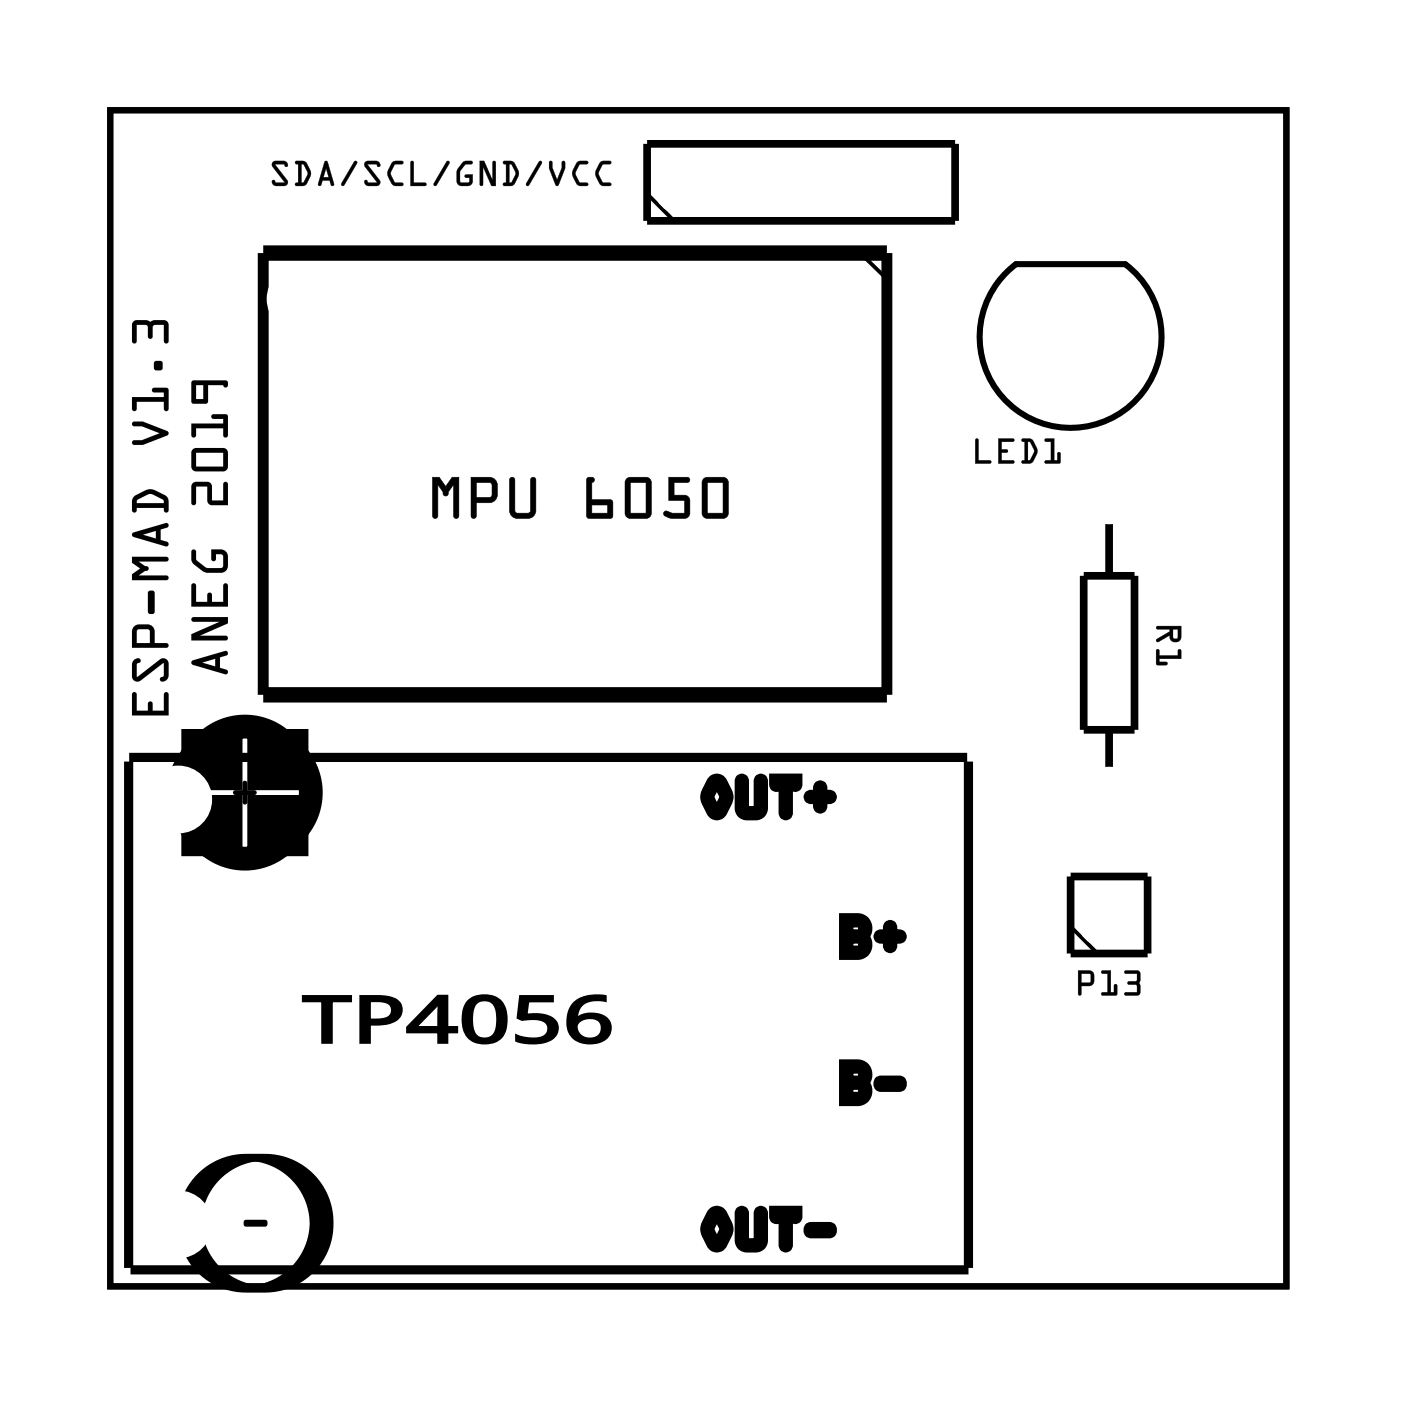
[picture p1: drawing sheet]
<svg xmlns="http://www.w3.org/2000/svg" width="46mm" height="46mm" viewBox="0 0 46 46" stroke-linecap="round" stroke-linejoin="round" font-family="sans-serif">
<path d="M3.6 3.6h38.8v38.8h-38.8zM37.1 8.7h-3.6a3 3 0 0 0-.4 4.4 3 3 0 0 0 4.4 0 3 3 0 0 0-.4-4.4" fill="none" stroke="#000" stroke-width=".2"/>
<g fill="#000">
<path d="M8 25.8h.2v.3h.3l-.3 .1-.1 .3-.1-.3-.3-.1h.3zM8.1 40.3l.6-.1 .1 .2-.1 .1h-.6z"/>
<path d="M3.6 3.6h38.8v38.8h-38.8zM3.6 3.6v38.8h38.8v-38.8z"/>
<path d="M9 5.3h.4l.1 .1-.1 .1v-.1h-.3l.4 .6-.1 .1h-.3l-.1-.1v-.1l.1 .1h.3l-.4-.5zM9 5.3v.2l.4 .5h-.3l-.1-.1v.1l.1 .1h.3l.1-.1-.4-.6h.3v.1l.1-.1-.1-.1zM9.7 5.3h.4l.2 .4-.3 .4h-.3l.1-.1v-.6zM9.8 5.3v.1v.6l-.1 .1h.3l.2-.3v-.2l-.1-.3zM9.9 5.4v.6l.2-.3zM9.9 5.4l.3 .3-.2 .3zM10.7 5.3h.1l.2 .8-.1-.1h-.3v.1h-.1zM10.7 5.3l-.2 .8h.1v-.2h.3l.1 .2-.2-.8zM10.8 5.6l-.1 .2h.1zM10.8 5.5v.4h-.1zM11.7 5.3l.1 .1-.5 .7zM11.7 5.3l-.4 .8 .5-.7zM12 5.3h.4l.1 .1v.1l-.1-.1h-.3l.4 .6v.1h-.3l-.2-.1 .1-.1v.1h.3l-.4-.5zM12.1 5.3l-.1 .2 .4 .5h-.2l-.1-.1-.1 .1 .2 .1h.3v-.1l-.4-.6h.3l.1 .1v-.1l-.1-.1zM12.9 5.4l.4-.1v.1h-.3l-.1 .3 .1 .3h.3v.1h-.3l-.2-.3v-.1zM12.9 5.4l-.1 .4a.36 .36 0 0 0 .5 .3v-.1h-.3l-.1-.3 .1-.3 .3-.1zM13.6 5.3l.1 .1-.1 .6h.4v.1h-.5zM13.6 5.3l-.1 .8h.5v-.1h-.4v-.6zM14.7 5.3l.1 .1-.5 .7zM14.7 5.3l-.4 .8 .5-.7zM15.2 5.4l.4-.1v.1h-.2l-.2 .3v.3h.3v-.1h-.1l-.1-.1h.3v.2l-.1 .1h-.3l-.1-.1v-.4zM15.3 5.4a.55 .55 0 0 0-.1 .7h.3l.1-.1v-.2h-.2h-.1l.2 .1v.1h-.3v-.4l.2-.2h.2zM15.8 5.3h.2l.2 .6v-.5l.2-.1v.8h-.2l-.3-.6v.6h-.1zM15.8 5.3v.8h.1v-.6l.3 .6h.2l-.1-.8v.1l-.1 .5-.2-.6zM16.6 5.3h.3l.2 .4-.2 .4h-.3l.1-.1v-.6zM16.6 5.3l.1 .1v.6l-.1 .1h.3l.2-.3v-.2l-.2-.3zM16.8 5.4v.6l.2-.3zM16.8 5.4l.2 .3-.2 .3zM17.8 5.3l.1 .1-.5 .7zM17.8 5.3l-.4 .8 .5-.7zM18.1 5.3h.1l.2 .6 .1-.6h.1v.3l-.2 .5h-.1l-.2-.5zM18.1 5.3v.3l.2 .5h.1l.2-.5v-.3h-.1l-.1 .6-.2-.6zM19 5.4l.4-.1v.1h-.3l-.1 .3 .1 .3h.3v.1h-.3l-.2-.3v-.1zM19 5.4l-.1 .4a.36 .36 0 0 0 .4 .3l.1-.1h-.3l-.1-.3 .1-.3 .3-.1zM19.8 5.4l.4-.1-.1 .1h-.2l-.2 .3 .2 .3h.2v.1h-.3l-.1-.3-.1-.1zM19.8 5.4l-.2 .4a.36 .36 0 0 0 .5 .3v-.1h-.2l-.2-.3 .2-.3 .3-.1z"/>
<path d="M9 5.3h.4l.1 .1-.1 .1v-.1h-.3l.4 .6-.1 .1h-.3l-.1-.1v-.1l.1 .1h.3l-.4-.5zM9.7 5.3h.4a.48 .48 0 0 1 0 .7l-.1 .1h-.3l.1-.1v-.6zM9.9 5.4l.1 .6 .2-.3zM10.7 5.3h.1l.2 .8-.1-.1h-.3v.1h-.1zM10.8 5.6l-.1 .2h.1zM11.7 5.3l.1 .1-.5 .7zM12.1 5.3h.3l.1 .1v.1l-.1-.1h-.3l.4 .6v.1h-.3l-.2-.1 .1-.1v.1h.3l-.4-.5zM12.9 5.4l.4-.1-.3 .1-.1 .3 .1 .3h.3v.1a.38 .38 0 0 1-.5-.4zM13.6 5.3v.1v.6h.4v.1h-.5zM14.7 5.3l.1 .1-.5 .7zM15.3 5.4h.3h-.2l-.2 .2v.4h.3v-.1l-.2-.1h.3v.2l-.1 .1h-.3l-.1-.1a.57 .57 0 0 1 .2-.6zM15.8 5.3h.2l.2 .6v-.5l.2-.1v.8h-.2l-.3-.6v.6h-.1zM16.6 5.3h.3a.48 .48 0 0 1 .1 .7l-.1 .1h-.3l.1-.1v-.6zM16.8 5.4v.6l.2-.3zM17.8 5.3l.1 .1-.5 .7zM18.1 5.3h.1l.2 .6 .1-.6h.1v.3l-.2 .5h-.1l-.2-.5zM19 5.4l.4-.1-.3 .1-.1 .3 .1 .3h.3l-.1 .1a.38 .38 0 0 1-.4-.4zM19.8 5.4l.4-.1-.3 .1-.2 .3 .2 .3h.2v.1a.38 .38 0 0 1-.5-.4z"/>
<path d="M14.3 15.7h.2l.2 .3 .2-.3h.2v1.3a.1 .1 0 0 1-.1 .1 .1 .1 0 0 1 0-.1v-1l-.2 .2a.11 .11 0 0 1-.1 .2 .11 .11 0 0 1-.1-.2l-.2-.2 .1 1a.1 .1 0 0 1-.1 .1 .1 .1 0 0 1-.1-.1zM14.3 15.7v1.3l.1 .1v-.1v-1l.3 .4 .3-.4v1l.1 .1v-1.4h-.2l-.2 .4-.2-.4zM15.5 15.7l.7 .1 .2 .2-.1 .5-.6 .1v.4a.1 .1 0 0 1-.1 .1 .1 .1 0 0 1-.1-.1zM15.5 15.7v1.3l.1 .1 .1-.1v-.4l.6-.1 .1-.5-.2-.2zM15.7 15.9v.5h.5v-.4zM15.7 15.9h.5v.5h-.5zM16.8 15.8h.2v1l.1 .1h.4v-1.1a.1 .1 0 0 1 .1-.1 .1 .1 0 0 1 .1 .1v1.1l-.2 .2h-.4l-.2-.1-.1-.2zM16.8 15.8v1.1l.2 .2h.5l.2-.3v-1h-.1h-.1v1.1h-.4l-.1-.1v-1zM19.4 15.8l.1-.1a.09 .09 0 0 1 .1 .1 .09 .09 0 0 1-.1 .1v.6h.7v.6h-.9zM19.4 15.8v1.2l.8 .1v-.6h-.7v-.6l.1-.1zM19.5 16.7v.2h.5v-.2zM19.5 16.6h.5v.3h-.5zM20.7 15.8l.6-.1 .2 .1v1.1l-.1 .2h-.6l-.2-.1zM20.7 15.8l-.1 1.2 .2 .1h.6l.1-.2v-1l-.2-.1zM20.8 15.9v1h.5v-1zM20.8 15.9h.5v1h-.5zM22.1 15.7h.6a.1 .1 0 0 1 .1 .1 .1 .1 0 0 1-.1 .1h-.5v.4l.5 .1 .1 .6-.2 .1-.7-.1a.1 .1 0 0 1 0-.1 .1 .1 0 0 1 .1 0h.6v-.4h-.5zM22.1 15.7v.8h.5v.4h-.6l-.1 .1 .3 .1h.4l.1-.2v-.5h-.1l-.4-.1v-.4h.5v-.1zM23.2 15.8l.7-.1 .1 .1v1.1l-.1 .2h-.6l-.1-.1zM23.2 15.8v1.2l.1 .1h.6l.1-.2v-1l-.1-.1zM23.3 15.9v1h.6v-1zM23.3 15.9h.6v1h-.6z"/>
<path d="M14.3 15.7h.2l.2 .3 .2-.3h.2v1.4l-.1-.1v-1l-.2 .2a.11 .11 0 0 1-.1 .2 .11 .11 0 0 1-.1-.2l-.2-.2v1l-.1 .1zM15.5 15.7l.7 .1 .2 .2-.1 .5-.6 .1v.4l-.1 .1-.1-.1zM15.7 15.9v.5h.5v-.5zM16.8 15.8h.2v1l.1 .1h.4v-1.1l.1-.1 .1 .1v1l-.2 .3h-.5l-.2-.2zM19.4 15.8h.2l-.1 .1v.6h.7v.6l-.8-.1zM19.5 16.7v.2h.5v-.2zM20.7 15.8l.6-.1 .2 .2v1l-.1 .2h-.6l-.2-.1zM20.8 15.9v1h.5v-1zM22.1 15.7h.6l.1 .1-.1 .1h-.5v.4h.4l.1 .1v.6l-.1 .1h-.4a.15 .15 0 0 1-.2 0 .15 .15 0 0 1 0-.2h.6v-.4h-.5zM23.2 15.8l.7-.1 .1 .2v1l-.1 .2h-.6l-.1-.1zM23.3 15.9v1h.6v-1z"/>
<path d="M32.2 14.5h.1v.7h.4v.1h-.5zM32.2 14.5v.8h.5v-.1h-.4v-.7zM32.9 14.5h.6l-.1 .1h-.4v.2l.3 .1h-.3v.3h.4v.1h-.5zM32.9 14.5v.8h.5v-.1h-.4v-.3h.2l-.2-.1v-.2l.5-.1zM33.7 14.5h.3l.2 .3-.2 .5h-.3l.1-.1v-.6zM33.7 14.5l.1 .1v.6l-.1 .1h.3l.2-.3v-.2l-.2-.3zM33.9 14.6v.6l.2-.3zM33.9 14.6l.2 .3-.2 .3zM34.5 14.5h.3v.7h.1v-.3h.1v.4h-.5v-.1h.2v-.6h-.2zM34.5 14.5v.1h.2v.6l-.2 .1h.4v-.4v.3h-.1v-.7z"/>
<path d="M32.2 14.5h.1v.7h.4v.1h-.5zM32.9 14.5h.6l-.1 .1h-.4v.2l.2 .1h-.2v.3h.4v.1h-.5zM33.7 14.5h.3a.48 .48 0 0 1 .1 .7l-.1 .1h-.3l.1-.1v-.6zM33.9 14.6v.6l.2-.3zM34.5 14.5h.3v.7h.1l.1-.3v.4h-.5l.2-.1v-.6h-.2z"/>
<path d="M4.4 22.9h.1v.5h.4l.1-.3v.3h.4v-.5l.1-.1 .1 .8h-1.2zM4.4 21.8h.2l-.1 .1v.4l.8-.5 .2-.1 .1 .2-.1 .5-.1 .1-.1-.1 .1-.1v-.4l-.8 .5-.1 .1-.1-.2zM4.4 20.7l.6-.1 .1 .1v.5h.4l.1 .1-1.2 .1zM4.5 20.8v.4h.4v-.4zM4.9 19.5l.2 .1v.6l-.1 .1-.1-.1zM4.4 18.4h1.1l.1 .1h-.1h-.9l.3 .3-.3 .2h.9l.1 .1h-1.2v-.2l.2-.1-.2-.2zM4.4 17.6l1.1-.3v.1l-.2 .1v.3l.2 .1 .1 .1h-.1l-1.1-.3zM4.7 17.6l.4 .2v-.3zM4.4 16.4a.72 .72 0 0 1 1.1 0l.1 .4-.1 .1-.1-.1h-.9l-.1 .1v-.4zM4.5 16.5v.1h.9v-.1l-.4-.2zM4.4 13.9h.3l.8 .3v.1l-.8 .4h-.3v-.2h.3l.6-.2-.6-.2h-.3zM4.4 13.1h1v-.2h-.3l-.1-.1h.5l.1 .7h-.2v-.2h-.9v.2l-.1 .1zM5.1 11.9h.2v.3h-.2zM4.4 10.6h1.1l.1 .1v.6h-.2v-.6h-.3l-.1 .5-.1-.1v-.4h-.4v.6h-.1z"/>
<path d="M4.4 22.9h.1v.5h.4l.1-.3v.3h.4v-.5l.1-.1 .1 .8h-1.2zM4.4 22.9v.7h1.2l-.1-.8-.1 .1v.5h-.4v-.3l-.1 .3h-.4v-.5zM4.4 21.8h.2l-.1 .1v.4l.8-.5 .2-.1 .1 .2-.1 .5-.1 .1-.1-.1 .1-.1v-.4l-.8 .5-.1 .1-.1-.2zM4.4 21.8v.5l.1 .2 .1-.1 .8-.5v.4l-.1 .1 .1 .1 .1-.1 .1-.5-.1-.2-.2 .1-.8 .5v-.4l.1-.1zM4.4 20.7l.6-.1 .1 .1v.5h.4l.1 .1-1.2 .1zM4.4 20.7v.7l1.2-.1-.1-.1h-.4v-.5l-.1-.1zM4.5 20.8v.4h.4v-.4zM4.5 20.8h.4v.4h-.4zM4.9 19.5l.2 .1v.6l-.1 .1-.1-.1zM4.9 19.5v.7l.1 .1 .1-.1v-.6zM4.4 18.4h1.1l.1 .1h-.1h-.9l.3 .3-.3 .2h.9l.1 .1h-1.2v-.2l.2-.1-.2-.2zM4.4 18.4v.2l.2 .2-.2 .1v.2h1.2l-.1-.1h-.9l.3-.2-.3-.3h.9h.1l-.1-.1zM4.4 17.6l1.1-.3v.1l-.2 .1v.3l.2 .1 .1 .1h-.1l-1.1-.3zM4.4 17.6v.1l1.1 .3h.1l-.1-.1-.2-.1v-.3l.2-.1v-.1zM4.7 17.6l.4 .2v-.3zM4.7 17.6l.4-.1v.3zM4.4 16.4l.5-.3 .2 .1 .4 .2 .1 .5h-.2v-.1h-.9l-.1 .1v-.4zM4.4 16.4v.1v.4l.1-.1h.9v.1h.2l-.1-.5-.4-.2-.2-.1zM4.5 16.5v.1h.9v-.1l-.4-.2zM4.5 16.5l.5-.2 .4 .2v.1h-.9zM4.4 13.9h.3l.8 .3 .1 .1-.9 .4h-.3v-.2h.3l.6-.2-.6-.2h-.3zM4.4 13.9v.2h.3l.6 .2-.6 .2h-.3v.2h.3l.8-.4v-.1l-.8-.3zM4.4 13.1h1v-.2h-.3l-.1-.1h.5l.1 .7h-.2v-.2h-.9v.2l-.1 .1zM4.4 13.1v.5l.1-.1v-.2h.9v.2h.2l-.1-.7h-.5l.1 .1h.3v.2zM5.1 11.9h.2v.3h-.2zM5.1 11.9v.3h.2v-.3zM4.4 10.6h1.1l.1 .1v.6h-.2v-.6h-.3l-.1 .5-.1-.1v-.4h-.4v.6h-.1zM4.4 10.6v.7h.1v-.6h.4l.1 .5 .1-.5h.3v.6h.2v-.6l-.1-.1z"/>
<path d="M6.5 24.2a2.26 2.26 0 0 1 2.6-.4 2.26 2.26 0 0 1 1.2 2.3h-2.1v-2.2a2.27 2.27 0 0 1 2.4 2.2 2.27 2.27 0 0 1-2.4 2.3v-2.2h2.1a2.27 2.27 0 0 1-2.2 2.5 2.27 2.27 0 0 1-2.3-2.5h2.2v2.2a2.27 2.27 0 0 1-2.5-2.3 2.27 2.27 0 0 1 2.5-2.2v2.2h-2.2a2.33 2.33 0 0 1 .7-1.9zM6 24h2.4a2.1 2.1 0 0 0-2.1 2.1 2.1 2.1 0 0 0 2.1 2.1h-2.4v-2.4a2.1 2.1 0 0 0 2.1 2.1 2.1 2.1 0 0 0 2.1-2.1v2.4h-2.4a2.1 2.1 0 0 0 2.1-2.1 2.1 2.1 0 0 0-2.1-2.1h2.4v2.5a2.1 2.1 0 0 0-2.1-2.1 2.1 2.1 0 0 0-2.1 2.1z"/>
<path d="M6.3 21.8l1.2-.3v.1l-.2 .1v.3l.2 .1v.1h-.1l-1-.3zM6.3 21.8l.1 .1 1 .3h.1v-.1l-.2-.1v-.3l.2-.1v-.1zM6.7 21.9l.4 .1v-.3zM6.7 21.9l.4-.2v.3zM6.3 20.4h1.2v.2l-.9 .4h.8l.1 .1h-1.2v-.2l.9-.4h-.8zM6.3 20.4l.1 .1h.8l-.9 .4v.2h1.2l-.1-.1h-.8l.9-.4v-.2zM6.3 19.3h.2v.6h.3l.1-.4 .1 .4h.4v-.6l.1-.1v.8h-1.2zM6.3 19.3v.7h1.2v-.8l-.1 .1v.6h-.4l-.1-.4-.1 .4h-.3v-.6zM6.3 18.1h.1l.1 .4 .3 .2h.5h.1v-.4h-.3v.2h-.1v-.4h.4l.1 .2v.5l-.2 .1h-.5l-.5-.4zM6.3 18.1v.3l.1 .2a.81 .81 0 0 0 1.1 .2v-.5l-.1-.2h-.4v.4h.1v-.2h.3v.4h-.1h-.5l-.3-.2v-.3zM6.4 15.9h.5l.1 .1v.5h.4v-.5l.1-.1v.8l-.6-.1-.1-.6h-.3v.6l-.1 .1zM6.4 15.9v.8l.1-.1v-.6h.3l.1 .6 .6 .1v-.8l-.1 .1v.5h-.4v-.5l-.1-.1zM6.4 14.8h1l.1 .1v.6l-.1 .1-1-.1-.1-.1zM6.4 14.8l-.1 .6 .1 .1h1h.1v-.6l-.1-.1zM6.5 14.9v.5h.9v-.5zM6.5 14.9h.9v.5h-.9zM6.3 14h1.1v-.2h-.4v-.1h.5v.7h-.1v-.3h-.9v.3h-.1zM6.3 14l.1 .4h.1v-.3h.9v.3h.1v-.7h-.5v.1h.4v.2zM6.3 12.6l1.1-.1 .1 .2-.1 .1v-.1h-.5l-.1 .6h-.4l-.1-.1zM6.3 12.6v.6l.1 .1h.4l.1-.6h.5v.1l.1-.1-.1-.2zM6.5 12.7v.5h.2v-.5zM6.5 12.7h.2v.5h-.2z"/>
<path d="M6.3 21.8l1.2-.3v.1l-.2 .1v.3l.2 .1v.1h-.1l-1-.3zM6.7 21.9l.4 .1v-.3zM6.3 20.4h1.2v.2l-.9 .4h.8l.1 .1h-1.2v-.2l.9-.4h-.8zM6.3 19.3h.2v.6h.3l.1-.4 .1 .4h.4v-.6l.1-.1v.8h-1.2zM6.3 18.1l.2 .1v.3l.4 .2h.4h.1l-.1-.4h-.2v.2h-.1v-.4l.4 .1 .1 .5-.1 .2a.76 .76 0 0 1-1.1-.7zM6.4 15.9h.5l.1 .1v.5h.4v-.5l.1-.1v.8l-.6-.1-.1-.6h-.3v.6l-.1 .1zM6.4 14.8h1l.1 .1v.6h-.1h-1l-.1-.1zM6.5 14.9v.5h.9v-.5zM6.3 14h1.1v-.2h-.4v-.1h.5v.7h-.1v-.3h-.9v.3h-.1zM6.3 12.6l1.1-.1 .1 .2-.1 .1v-.1h-.5l-.1 .6h-.4l-.1-.1zM6.5 12.7v.5h.2v-.5z"/>
<path d="M10 32.9h1.6v.1h-.7v1.4h-.3v-1.4h-.6zM11.9 32.9h.6a.57 .57 0 0 1 .7 .5 .85 .85 0 0 1-1 .4v.6h-.3zM12.2 33v.6a.56 .56 0 0 0 .7-.3v-.1a.8 .8 0 0 0-.7-.2zM14.5 32.8h.2v1.1h.4v.2h-.4v.3h-.2v-.3h-1.1v-.2zM14.5 33l-.8 .9h.8zM15.4 33a.78 .78 0 0 1 1.3 .4 .78 .78 0 0 1-.9 1 .86 .86 0 0 1-.4-1.4zM15.7 33.1a.82 .82 0 0 0 .2 1.1 .47 .47 0 0 0 .5-.6 .46 .46 0 0 0-.1-.5 .46 .46 0 0 0-.6 0zM17.2 32.9h1v.1h-.8v.5h.1a.65 .65 0 0 1 .9 .5 1.07 1.07 0 0 1-1.2 .4l-.2-.1v-.1l.5 .1a.36 .36 0 0 0 .5-.1 .36 .36 0 0 0 0-.5l-.9-.1zM19 33l.3-.1 .4-.1 .3 .1v.1a.65 .65 0 0 0-1 .6 .68 .68 0 0 1 1.1 .3 .74 .74 0 0 1-1 .4 .74 .74 0 0 1-.3-1.1zM19.1 33.7a.39 .39 0 0 0 .4 .6 .39 .39 0 0 0 .3-.6l-.4-.1z"/>
<path d="M10 32.8h1.6v.3l-.7-.1 .1 1.4h-.4v-1.4l-.6 .1zM10 32.9v.1h.7l-.1 1.4h.3v-1.4h.7v-.1zM11.9 32.8h.6a.61 .61 0 0 1 .8 .6 .84 .84 0 0 1-1.1 .4v.6h-.3zM11.9 32.9v1.5h.3l-.1-.6a.93 .93 0 0 0 1.1-.4 .44 .44 0 0 0-.6-.5zM12.2 33v.6a.51 .51 0 0 0 .7-.3l-.1-.2zM12.1 33h.1a.65 .65 0 0 1 .8 .3 .59 .59 0 0 1-.9 .3zM14.4 32.8h.4l-.1 1.1 .4-.1v.3h-.4l.1 .3h-.4l.1-.3h-1.1v-.2zM14.5 32.8l-1.1 1.1v.2l1.1-.1v.4h.2v-.4l.4 .1v-.2h-.4v-1.1zM14.4 33l.1 .1-.1 .1-.7 .7h.8zM14.4 33h.1v.9h-.9zM15.4 33a.81 .81 0 0 1 1.1 0 .81 .81 0 0 1 .1 1.1 .81 .81 0 0 1-1.1 .2 1.03 1.03 0 0 1-.1-1.3zM15.5 33.1a.79 .79 0 0 0-.1 .8 .79 .79 0 0 0 .7 .5 .81 .81 0 0 0 .5-.8 .81 .81 0 0 0-.5-.7h-.4zM15.7 33.1a.81 .81 0 0 0 .2 1.1 .43 .43 0 0 0 .5-.6 .42 .42 0 0 0-.1-.5 .42 .42 0 0 0-.6 0zM15.7 33.1a.51 .51 0 0 1 .6-.1 .51 .51 0 0 1 .2 .6 .5 .5 0 0 1-.5 .7 .5 .5 0 0 1-.5-.7zM17.1 32.8h1.2v.3l-.9-.1v.5l-.1-.1h.2a.7 .7 0 0 1 .9 .6 1.12 1.12 0 0 1-1.3 .4h-.1v-.3a.88 .88 0 0 0 1-.1 .47 .47 0 0 0-.6-.3l-.4-.1zM17.2 32.9l-.1 .7h.3a.54 .54 0 0 1 .7 .4 .94 .94 0 0 1-1.1 .2h.1l-.1 .1 .4 .1a.65 .65 0 0 0 .9-.6 .96 .96 0 0 0-1-.3l.1-.5h.8v-.1zM19 33l.3-.2h.5h.2v.3a.69 .69 0 0 0-1 .5 .73 .73 0 0 1 1.2 .3 .79 .79 0 0 1-1.2 .4 .79 .79 0 0 1-.1-1.2zM19 33.1a.74 .74 0 0 0-.1 1 .74 .74 0 0 0 1 .2 .49 .49 0 0 0 .1-.7 .49 .49 0 0 0-.7-.1l-.3 .1a.61 .61 0 0 1 .9-.6h.1v-.1h-.6zM19.1 33.7a.35 .35 0 0 0 .4 .5 .35 .35 0 0 0 .2-.5l-.3-.1zM19 33.7a.47 .47 0 0 1 .6-.1 .47 .47 0 0 1 .3 .5 .46 .46 0 0 1-.6 .2 .46 .46 0 0 1-.3-.6z"/>
<path d="M23.4 25.6a.37 .37 0 0 1 .6 .1l.2 .6-.2 .6a.37 .37 0 0 1-.4 .2 .37 .37 0 0 1-.3-.2l-.1-.4h.1h-.1l-.1-.2zM23.5 25.8l.1 .1-.2 .3-.1-.1 .1 .1v.1l.2 .4-.1 .1 .1-.1 .2 .1-.1-.1 .2-.3 .1 .1-.1-.1v-.2l.1-.1-.1 .1-.2-.3 .1-.1-.1 .1zM23.6 25.9h.1l-.1 .4-.2-.1 .2 .1-.2 .1 .2-.1 .1 .4-.1-.1h-.1l.2 .1h-.2l.2-.4 .2 .1-.2-.1 .2-.1-.2 .1-.2-.4 .1 .1 .1-.1zM23.5 25.7h.3v.1l-.1 .1 .1-.1 .2 .4-.2 .6a.2 .2 0 0 1-.2 .1 .2 .2 0 0 1-.1-.1l.1-.1-.1 .1-.2-.5 .2-.5 .1 .1zM24.3 25.6l.2-.1 .2 .2v1l-.1-.1h.3v.1v-.9a.24 .24 0 0 1 .2-.3 .24 .24 0 0 1 .2 .3v.9a.57 .57 0 0 1-.5 .4 .57 .57 0 0 1-.6-.4zM24.4 25.8h.1v.9h.1h.4v-.9h.1h.1v.9l-.2 .2h-.4l-.2-.1zM25.4 25.5h1.1v.4a.24 .24 0 0 1-.3 .2 .24 .24 0 0 1-.2-.3h.2v.2h-.2v-.2h.2v1a.24 .24 0 0 1-.3 .3 .24 .24 0 0 1-.2-.3v-1h.1v.2h-.1v-.2h.1a.24 .24 0 0 1-.2 .3 .24 .24 0 0 1-.2-.2zM25.5 25.7h.2v.2l-.1-.1-.1 .1v-.2h.5v1.1l-.1-.1-.1 .1v-1.1h.5v.2l-.1-.1v.1v-.2h.1v.1h-.8zM26.6 26.1h.4v.1h-.2v-.2a.24 .24 0 0 1 .3-.3 .24 .24 0 0 1 .2 .3v.2h-.2v-.1h.3a.24 .24 0 0 1 .2 .2 .24 .24 0 0 1-.2 .2h-.3v-.1h.2v.2a.24 .24 0 0 1-.2 .2 .24 .24 0 0 1-.3-.2v-.2h.2v.1h-.3l-.2-.2zM26.7 26.2h.4v.4v-.1l-.1 .1v-.4h.4l-.1 .1 .1 .1h-.4v-.4l.1 .1v-.1v.4h-.4l.1-.1z"/>
<path d="M23.5 25.7h.1h.2l.2 .5-.2 .6a.21 .21 0 0 1-.3 0l-.2-.5zM23.6 25.8l-.2 .5 .2 .4 .3-.4zM24.4 25.7h.1l.1 1h.4v-.9l.1-.1h.1v1l-.2 .2h-.5l-.1-.1zM25.5 25.7h.8v.3l-.1-.2h-.2l-.1 1.1-.1-.1v-1h-.1l-.1 .2zM26.7 26.2h.3l.1-.3v.3l.3 .1-.3 .1v.3l-.1-.3h-.3z"/>
<path d="M27.7 34.9a.98 .98 0 0 1 1 .3 .54 .54 0 0 1-.1 .6l-.1-.1 .1-.1a.51 .51 0 0 1 .1 .5 .51 .51 0 0 1-.4 .4h-.6zM27.8 35.1h.2v1.2h-.2v-.1h.6l.1-.1v-.2l-.2-.2 .2-.3-.1-.1h-.6zM28 35.8h.1v.4h-.1v-.2h.3h-.3zM27.8 35.6h.5a.35 .35 0 0 1 .3 .4 .35 .35 0 0 1-.3 .3h-.5zM28 35.3h.1v.3h-.1v-.1h.3v-.1h-.3zM27.8 35.1h.5a.35 .35 0 0 1 .3 .3 .35 .35 0 0 1-.3 .4h-.5zM28.9 35.5h.8a.27 .27 0 0 1 .2 .2 .27 .27 0 0 1-.2 .3h-.7l-.2-.2zM29 35.7h.7l-.1 .1v-.1l.1 .1h-.7l.1-.1v.1z"/>
<path d="M27.7 30.1a.98 .98 0 0 1 1 .3 .54 .54 0 0 1-.1 .6l-.1-.1 .1-.1a.51 .51 0 0 1 .1 .5 .51 .51 0 0 1-.4 .4h-.6zM27.8 30.3h.2v1.2h-.2v-.1l.6-.1h.1v-.2l-.2-.2 .2-.3-.1-.2h-.6zM28 31h.1v.3h-.1v-.1h.3v-.1h-.3zM27.8 30.8h.5a.35 .35 0 0 1 .3 .4 .35 .35 0 0 1-.3 .3h-.5zM28 30.4h.1v.4h-.1v-.1h.3v-.1h-.3zM27.8 30.3h.5a.35 .35 0 0 1 .3 .3 .35 .35 0 0 1-.3 .4h-.5zM28.9 30.7h.4v.1h-.2v-.2a.24 .24 0 0 1 .3-.3 .24 .24 0 0 1 .2 .3v.2h-.2v-.1h.3a.24 .24 0 0 1 .2 .2 .24 .24 0 0 1-.2 .2h-.3v-.1h.2v.2a.24 .24 0 0 1-.2 .2 .24 .24 0 0 1-.3-.2v-.2h.2v.1h-.3l-.2-.2zM29 30.8h.4v.4v-.1l-.1 .1v-.4h.4l-.1 .1 .1 .1h-.4v-.4l.1 .1v-.1v.4h-.4l.1-.1z"/>
<path d="M27.8 35.1h.5a.35 .35 0 0 1 .3 .2 .35 .35 0 0 1-.1 .4l.1 .3a.32 .32 0 0 1-.3 .3h-.5zM28 35.8v.4h.3a.19 .19 0 0 0 .2-.2 .19 .19 0 0 0-.2-.2zM28 35.3v.3h.3a.19 .19 0 0 0 .2-.2 .19 .19 0 0 0-.2-.1zM29 35.7l.7-.1 .1 .2-.1 .1h-.7z"/>
<path d="M27.8 30.3h.5a.35 .35 0 0 1 .3 .2 .35 .35 0 0 1-.1 .4l.1 .3a.32 .32 0 0 1-.3 .3h-.5zM28 31v.3h.3a.19 .19 0 0 0 .2-.1 .19 .19 0 0 0-.2-.2zM28 30.4v.4h.3a.19 .19 0 0 0 .2-.2 .19 .19 0 0 0-.2-.2zM29 30.8h.3l.1-.3v.3l.4 .1-.4 .1v.3l-.1-.3h-.3z"/>
<path d="M35.6 32h.4l.1 .2-.1 .3h-.3l-.1 .3zM35.6 32v.8l.1-.3h.3l.1-.3-.1-.2zM35.7 32.1v.3h.3v-.3zM35.7 32.1h.3v.3h-.3zM36.3 32h.3v.7h.1v-.2h.1v.3h-.5l.1-.1h.1v-.6h-.1zM36.3 32l.1 .1h.1v.6l-.2 .1h.5v-.3v.2h-.2v-.7zM37.1 32l.5 .1v.6l-.1 .1h-.4v-.1h.4v-.2l-.3-.1h.3v-.3h-.4zM37.1 32v.1h.4v.3h-.3l.3 .1v.2l-.4 .1h.4l.1-.7z"/>
<path d="M35.6 32h.4l.1 .2-.1 .3h-.3l-.1 .3zM35.7 32.1v.3h.3v-.3zM36.3 32h.3v.7h.1l.1-.2v.3h-.5l.2-.1v-.6h-.1zM37.1 32l.5 .1-.1 .7h-.4v-.1h.4v-.2l-.3-.1h.3v-.3h-.4z"/>
<path d="M38.2 20.7h.8v.3a.19 .19 0 0 1-.3 .2 .19 .19 0 0 1-.1-.2l-.4 .2-.1-.1 .5-.3h-.4zM38.7 20.8v.2l.1 .1 .1-.3zM38.2 21.4v.2h.7v-.2l.1 .3h-.8v.1l.3 .1h-.3z"/>
<path d="M38.1 20.7l.9-.1v.4a.19 .19 0 0 1-.3 .2 .19 .19 0 0 1-.1-.2l-.4 .2-.1-.1 .5-.3h-.4zM38.2 20.7l.4 .1-.4 .3v.1l.4-.3a.19 .19 0 0 0 .1 .3 .19 .19 0 0 0 .3-.2v-.3zM38.7 20.8v.2l.1 .1 .1-.3zM38.7 20.8h.2l-.1 .3-.1-.1zM38.1 21.4h.1v.2h.7v-.2l.1 .3h-.8v.1h.3v.1h-.3zM38.2 21.4v.5h.3l-.3-.1v-.1h.8l-.1-.3v.2h-.7v-.2z"/>
<path d="M6.5 38.7a2.25 2.25 0 0 1 1.6-.6h.6a2.29 2.29 0 0 1 2.3 2.2 2.29 2.29 0 0 1-2.3 2.3h-.6a2.29 2.29 0 0 1-2.1-1.4 2.29 2.29 0 0 1 .5-2.5zM7.3 38.9a2.1 2.1 0 0 0-.7 1.5v-.1a2.1 2.1 0 0 0 2.1 2.1h-.6a2.1 2.1 0 0 0 2.1-2.1v.1a2.1 2.1 0 0 0-2.1-2.1h.6a2.1 2.1 0 0 0-1.4 .6z"/>
<path d="M23.4 39.9a.37 .37 0 0 1 .6 .1l.2 .5-.2 .6a.37 .37 0 0 1-.4 .2 .37 .37 0 0 1-.3-.2l-.1-.3 .1-.1-.1 .1-.1-.3zM23.5 40l.1 .1-.2 .4-.1-.1 .1 .1v.1l.2 .4h-.1h.1h.2h-.1l.2-.4 .1 .1-.1-.1v-.1l.1-.1-.1 .1-.2-.4 .1-.1-.1 .1zM23.6 40.1l.1 .1-.1 .3h-.2h.2l-.2 .1h.2l.1 .3-.1-.1-.1 .1 .2 .1-.2-.1 .2-.3h.2h-.2l.2-.1h-.2l-.2-.3h.1h.1zM23.5 40h.3v.1h-.1l.1-.1 .2 .5-.2 .5a.2 .2 0 0 1-.2 .2 .2 .2 0 0 1-.1-.2h.1h-.1l-.2-.5 .2-.5 .1 .1zM24.3 39.8h.2l.2 .1v1l-.1-.1h.3v.1v-.9a.24 .24 0 0 1 .2-.2 .24 .24 0 0 1 .2 .2v.9a.57 .57 0 0 1-.5 .4 .57 .57 0 0 1-.6-.4zM24.4 40l.1 .1v-.1v.9l.1 .1h.4v-1l.1 .1 .1-.1v.9l-.2 .2-.4 .1-.2-.2zM25.4 39.8h1.1v.3a.24 .24 0 0 1-.3 .3 .24 .24 0 0 1-.2-.3h.2v.1h-.2v-.1h.2v1a.24 .24 0 0 1-.3 .2 .24 .24 0 0 1-.2-.2v-1h.1v.1h-.1v-.1h.1a.24 .24 0 0 1-.2 .3 .24 .24 0 0 1-.2-.3zM25.5 39.9h.2v.2h-.1h-.1v-.2h.5v1.2l-.1-.1-.1 .1v-1.2h.5v.2h-.1v-.2h.1v.2h-.8zM26.6 40.4l.8-.1a.27 .27 0 0 1 .2 .3 .27 .27 0 0 1-.2 .2h-.7l-.2-.2zM26.7 40.5h.7l-.1 .1v-.1l.1 .1h-.7l.1-.1v.1z"/>
<path d="M23.5 40l.1-.1 .2 .1 .2 .5-.2 .5a.21 .21 0 0 1-.3 0l-.2-.5zM23.6 40.1l-.2 .4 .2 .5 .3-.5zM24.4 40h.1l.1 .9v.1h.4v-1l.1-.1 .1 .1v.9l-.2 .2h-.5l-.1-.1zM25.5 39.9h.8v.3l-.1-.1h-.2l-.1 1.1-.1-.1v-1h-.1l-.1 .1zM26.7 40.5h.7v.1v.1h-.7z"/>
</g>
<path d="M21.3 4.7h10.2v2.6h-10.2zM35.7 19h1.7v5.1h-1.7zM36.6 17.2v1.8M35.3 28.9h2.6v2.6h-2.6zM36.6 24.1v1.3" fill="none" stroke="#000" stroke-width=".25"/>
<path d="M21.3 6.4l.9 .9M35.3 30.6l.9 .9" fill="none" stroke="#000" stroke-width=".13"/>
<path d="M8.7 8.3h20.6v14.6h-20.6z" fill="none" stroke="#000" stroke-width=".43"/>
<path d="M28.4 8.4l.9 .8" fill="none" stroke="#000" stroke-width=".12"/>
<path d="M4.2 25.1v16.7M4.3 25h27.6M31.9 25.1v16.7M4.3 41.9h27.6" fill="none" stroke="#000" stroke-width=".3"/>
<circle cx="36.6" cy="16.2" r=".7" fill="#fff"/>
<circle cx="36.6" cy="16.2" r=".7" fill="none" stroke="#fff" stroke-width=".76" stroke-linecap="butt"/>
<circle cx="36.6" cy="26.4" r=".7" fill="#fff"/>
<circle cx="36.6" cy="26.4" r=".7" fill="none" stroke="#fff" stroke-width=".76" stroke-linecap="butt"/>
<circle cx="35.3" cy="12.4" r=".6" fill="#fff"/>
<circle cx="35.3" cy="12.4" r=".6" fill="none" stroke="#fff" stroke-width=".65" stroke-linecap="butt"/>
<path d="M34.7 11.8h1.2v1.2h-1.2z" fill="#fff"/>
<path d="M34.7 11.8h1.2v1.2h-1.2z" fill="none" stroke="#fff" stroke-width=".65" stroke-linecap="butt"/>
<circle cx="35.3" cy="9.9" r=".6" fill="#fff"/>
<circle cx="35.3" cy="9.9" r=".6" fill="none" stroke="#fff" stroke-width=".65" stroke-linecap="butt"/>
<circle cx="36.6" cy="30.2" r=".74" fill="#fff"/>
<circle cx="36.6" cy="30.2" r=".74" fill="none" stroke="#fff" stroke-width=".76" stroke-linecap="butt"/>
<circle cx="22.6" cy="6" r=".74" fill="#fff"/>
<circle cx="22.6" cy="6" r=".74" fill="none" stroke="#fff" stroke-width=".76" stroke-linecap="butt"/>
<circle cx="25.2" cy="6" r=".74" fill="#fff"/>
<circle cx="25.2" cy="6" r=".74" fill="none" stroke="#fff" stroke-width=".76" stroke-linecap="butt"/>
<circle cx="27.7" cy="6" r=".74" fill="#fff"/>
<circle cx="27.7" cy="6" r=".74" fill="none" stroke="#fff" stroke-width=".76" stroke-linecap="butt"/>
<circle cx="30.2" cy="6" r=".74" fill="#fff"/>
<circle cx="30.2" cy="6" r=".74" fill="none" stroke="#fff" stroke-width=".76" stroke-linecap="butt"/>
<circle cx="27.9" cy="9.9" r=".74" fill="#fff"/>
<circle cx="27.9" cy="9.9" r=".74" fill="none" stroke="#fff" stroke-width=".76" stroke-linecap="butt"/>
<circle cx="25.4" cy="9.9" r=".74" fill="#fff"/>
<circle cx="25.4" cy="9.9" r=".74" fill="none" stroke="#fff" stroke-width=".76" stroke-linecap="butt"/>
<circle cx="22.9" cy="9.9" r=".74" fill="#fff"/>
<circle cx="22.9" cy="9.9" r=".74" fill="none" stroke="#fff" stroke-width=".76" stroke-linecap="butt"/>
<circle cx="20.3" cy="9.9" r=".74" fill="#fff"/>
<circle cx="20.3" cy="9.9" r=".74" fill="none" stroke="#fff" stroke-width=".76" stroke-linecap="butt"/>
<circle cx="27.9" cy="9.9" r=".74" fill="#fff"/>
<circle cx="27.9" cy="9.9" r=".74" fill="none" stroke="#fff" stroke-width=".76" stroke-linecap="butt"/>
<circle cx="25.4" cy="9.9" r=".74" fill="#fff"/>
<circle cx="25.4" cy="9.9" r=".74" fill="none" stroke="#fff" stroke-width=".76" stroke-linecap="butt"/>
<circle cx="22.9" cy="9.9" r=".74" fill="#fff"/>
<circle cx="22.9" cy="9.9" r=".74" fill="none" stroke="#fff" stroke-width=".76" stroke-linecap="butt"/>
<circle cx="20.3" cy="9.9" r=".74" fill="#fff"/>
<circle cx="20.3" cy="9.9" r=".74" fill="none" stroke="#fff" stroke-width=".76" stroke-linecap="butt"/>
<circle cx="9.9" cy="9.9" r=".74" fill="#fff"/>
<circle cx="9.9" cy="9.9" r=".74" fill="none" stroke="#fff" stroke-width=".76" stroke-linecap="butt"/>
<circle cx="12.5" cy="9.9" r=".74" fill="#fff"/>
<circle cx="12.5" cy="9.9" r=".74" fill="none" stroke="#fff" stroke-width=".76" stroke-linecap="butt"/>
<circle cx="15" cy="9.9" r=".74" fill="#fff"/>
<circle cx="15" cy="9.9" r=".74" fill="none" stroke="#fff" stroke-width=".76" stroke-linecap="butt"/>
<circle cx="17.5" cy="9.9" r=".74" fill="#fff"/>
<circle cx="17.5" cy="9.9" r=".74" fill="none" stroke="#fff" stroke-width=".76" stroke-linecap="butt"/>
<circle cx="5.9" cy="26.4" r=".74" fill="#fff"/>
<circle cx="5.9" cy="26.4" r=".74" fill="none" stroke="#fff" stroke-width=".76" stroke-linecap="butt"/>
<circle cx="5.9" cy="40.4" r=".74" fill="#fff"/>
<circle cx="5.9" cy="40.4" r=".74" fill="none" stroke="#fff" stroke-width=".76" stroke-linecap="butt"/>
<circle cx="29" cy="26.4" r=".74" fill="#fff"/>
<circle cx="29" cy="26.4" r=".74" fill="none" stroke="#fff" stroke-width=".76" stroke-linecap="butt"/>
<circle cx="29" cy="28.9" r=".74" fill="#fff"/>
<circle cx="29" cy="28.9" r=".74" fill="none" stroke="#fff" stroke-width=".76" stroke-linecap="butt"/>
<circle cx="29" cy="37.8" r=".74" fill="#fff"/>
<circle cx="29" cy="37.8" r=".74" fill="none" stroke="#fff" stroke-width=".76" stroke-linecap="butt"/>
<circle cx="29" cy="40.4" r=".74" fill="#fff"/>
<circle cx="29" cy="40.4" r=".74" fill="none" stroke="#fff" stroke-width=".76" stroke-linecap="butt"/>
<circle cx="37.9" cy="37.8" r="4" fill="#fff"/>
<circle cx="37.9" cy="37.8" r="4" fill="none" stroke="#fff" stroke-width=".25"/>
<circle cx="40.4" cy="7.3" r="1.6" fill="#fff"/>
<circle cx="40.4" cy="7.3" r="1.6" fill="none" stroke="#fff" stroke-width=".25"/>
<circle cx="6.1" cy="7.3" r="1.6" fill="#fff"/>
<circle cx="6.1" cy="7.3" r="1.6" fill="none" stroke="#fff" stroke-width=".25"/>
</svg>
